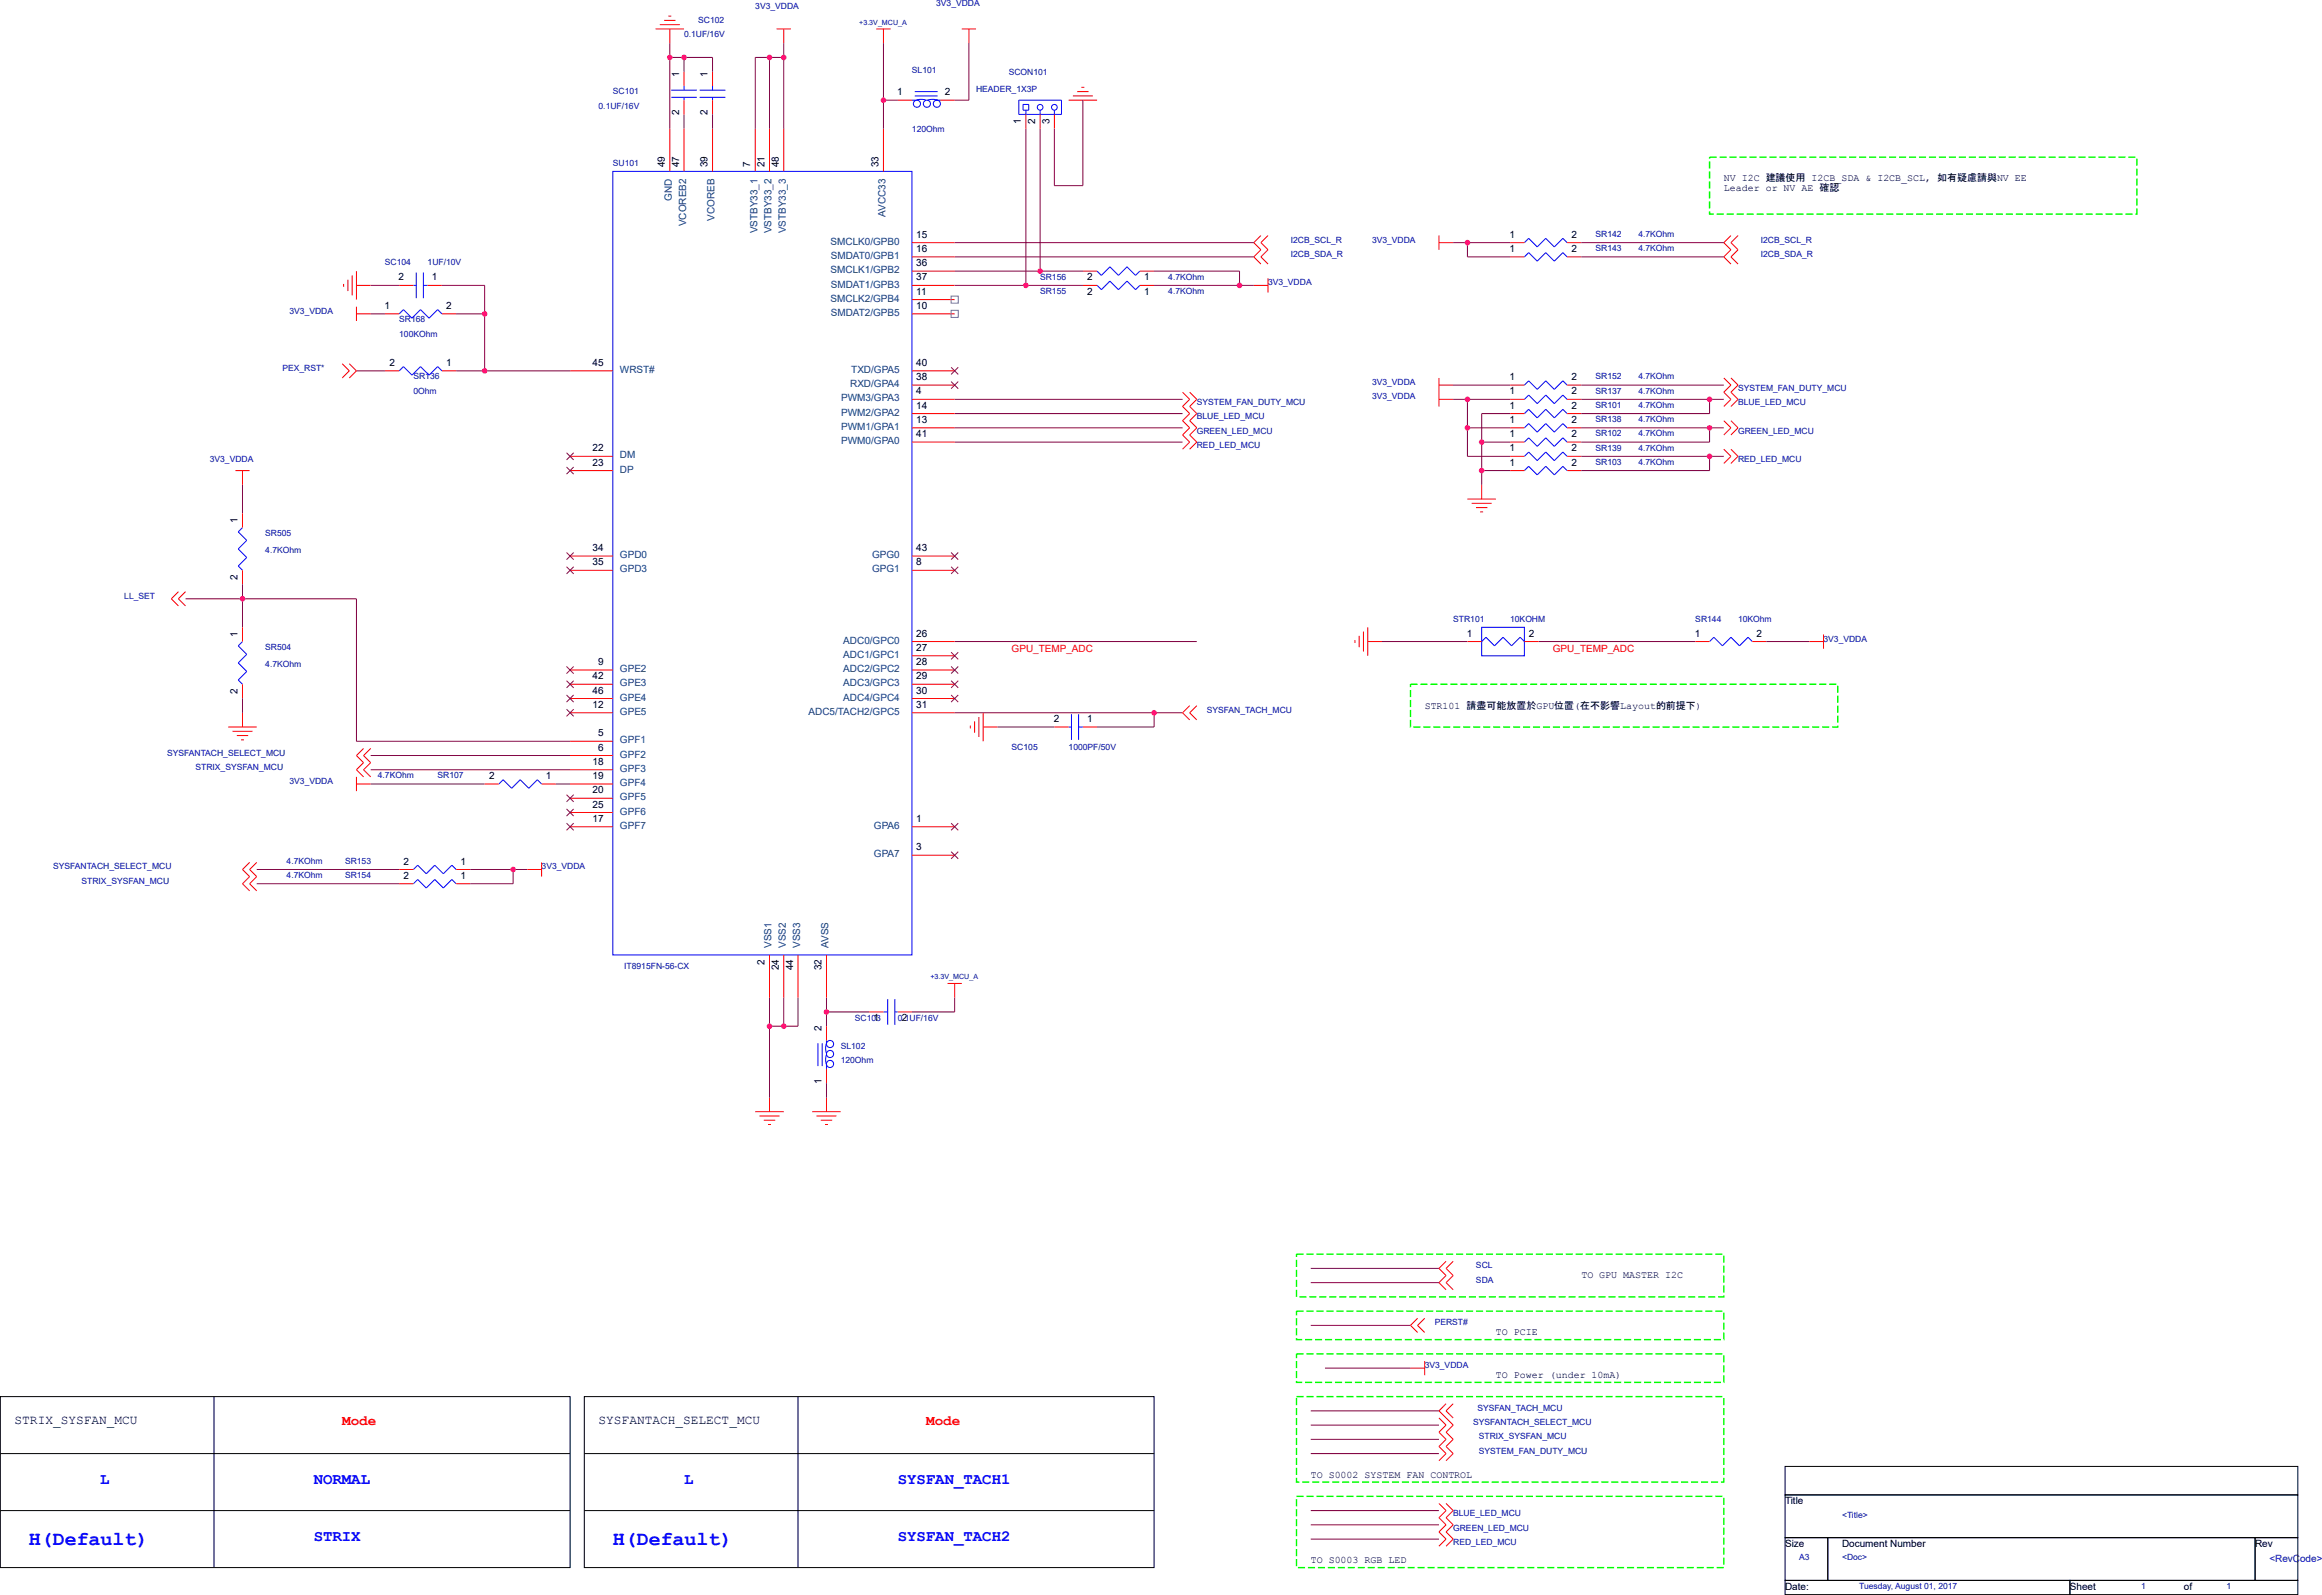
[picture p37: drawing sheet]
<svg xmlns="http://www.w3.org/2000/svg" width="271mm" height="186mm" viewBox="0 0 271 186" stroke-linecap="round" stroke-linejoin="round" font-family="sans-serif">
<defs><g id="words">
<g font-size="2.3" fill="#00f">
<text x="3.4" y="180.4">H(Default)</text>
<text x="71.6" y="180.4">H(Default)</text>
</g>
<g font-size="1.8" fill="#00f">
<text x="11.7" y="173.2">L</text>
<text x="36.6" y="173.2">NORMAL</text>
<text x="79.9" y="173.2">L</text>
<text x="104.9" y="173.2">SYSFAN_TACH1</text>
<text x="36.6" y="179.9">STRIX</text>
<text x="104.9" y="179.9">SYSFAN_TACH2</text>
</g>
<g font-size="1.7" fill="#f00">
<text x="40" y="166.4">Mode</text>
<text x="108.2" y="166.4">Mode</text>
</g>
<g font-size="1.5">
<text x="1.7" y="166.3">STRIX_SYSFAN_MCU</text>
<text x="69.9" y="166.3">SYSFANTACH_SELECT_MCU</text>
</g>
<g font-size="1.2">
<text x="79.3" y="9" transform="rotate(-90 79.3 9)">1</text>
<text x="82.6" y="9" transform="rotate(-90 82.6 9)">1</text>
<text x="104.8" y="11.1">1</text>
<text x="110.3" y="11.1">2</text>
<text x="79.3" y="13.4" transform="rotate(-90 79.3 13.4)">2</text>
<text x="82.6" y="13.4" transform="rotate(-90 82.6 13.4)">2</text>
<text x="119.2" y="14.5" transform="rotate(-90 119.2 14.5)">1</text>
<text x="120.9" y="14.5" transform="rotate(-90 120.9 14.5)">2</text>
<text x="122.6" y="14.5" transform="rotate(-90 122.6 14.5)">3</text>
<text x="77.7" y="19.5" transform="rotate(-90 77.7 19.5)">49</text>
<text x="79.3" y="19.5" transform="rotate(-90 79.3 19.5)">47</text>
<text x="82.6" y="19.5" transform="rotate(-90 82.6 19.5)">39</text>
<text x="87.6" y="19.5" transform="rotate(-90 87.6 19.5)">7</text>
<text x="89.3" y="19.5" transform="rotate(-90 89.3 19.5)">21</text>
<text x="91" y="19.5" transform="rotate(-90 91 19.5)">48</text>
<text x="102.6" y="19.5" transform="rotate(-90 102.6 19.5)">33</text>
<text x="201.3" y="21.2">NV I2C 建議使用 I2CB_SDA &amp; I2CB_SCL, 如有疑慮請與NV EE</text>
<text x="201.3" y="22.3">Leader or NV AE 確認</text>
<text x="107" y="27.8">15</text>
<text x="107" y="29.4">16</text>
<text x="176.3" y="27.8">1</text>
<text x="176.3" y="29.4">1</text>
<text x="183.5" y="27.8">2</text>
<text x="183.5" y="29.4">2</text>
<text x="46.6" y="32.7">2</text>
<text x="50.5" y="32.7">1</text>
<text x="107" y="31.1">36</text>
<text x="107" y="32.7">37</text>
<text x="107" y="34.4">11</text>
<text x="127" y="34.4">2</text>
<text x="127" y="32.7">2</text>
<text x="133.6" y="34.4">1</text>
<text x="133.6" y="32.7">1</text>
<text x="44.9" y="36.1">1</text>
<text x="52.1" y="36.1">2</text>
<text x="107" y="36.1">10</text>
<text x="45.5" y="42.7">2</text>
<text x="52.1" y="42.7">1</text>
<text x="69.2" y="42.7">45</text>
<text x="107" y="42.7">40</text>
<text x="107" y="44.4">38</text>
<text x="107" y="46.1">4</text>
<text x="107" y="47.7">14</text>
<text x="176.3" y="44.4">1</text>
<text x="176.3" y="46.1">1</text>
<text x="176.3" y="47.7">1</text>
<text x="183.5" y="44.4">2</text>
<text x="183.5" y="46.1">2</text>
<text x="183.5" y="47.7">2</text>
<text x="69.2" y="52.7">22</text>
<text x="107" y="49.4">13</text>
<text x="107" y="51">41</text>
<text x="176.3" y="51">1</text>
<text x="176.3" y="52.7">1</text>
<text x="176.3" y="49.4">1</text>
<text x="183.5" y="51">2</text>
<text x="183.5" y="52.7">2</text>
<text x="183.5" y="49.4">2</text>
<text x="69.2" y="54.4">23</text>
<text x="176.3" y="54.4">1</text>
<text x="183.5" y="54.4">2</text>
<text x="27.7" y="61.1" transform="rotate(-90 27.7 61.1)">1</text>
<text x="69.2" y="64.4">34</text>
<text x="107" y="64.4">43</text>
<text x="27.7" y="67.7" transform="rotate(-90 27.7 67.7)">2</text>
<text x="69.2" y="66">35</text>
<text x="107" y="66">8</text>
<text x="27.7" y="74.4" transform="rotate(-90 27.7 74.4)">1</text>
<text x="69.9" y="77.7">9</text>
<text x="107" y="74.3">26</text>
<text x="107" y="76">27</text>
<text x="107" y="77.7">28</text>
<text x="171.3" y="74.3">1</text>
<text x="178.6" y="74.3">2</text>
<text x="198" y="74.3">1</text>
<text x="205.2" y="74.3">2</text>
<text x="27.7" y="81.1" transform="rotate(-90 27.7 81.1)">2</text>
<text x="69.2" y="79.3">42</text>
<text x="69.2" y="81">46</text>
<text x="69.2" y="82.7">12</text>
<text x="107" y="79.3">29</text>
<text x="107" y="81">30</text>
<text x="107" y="82.7">31</text>
<text x="166.4" y="82.7">STR101 請盡可能放置於GPU位置(在不影響Layout的前提下)</text>
<text x="69.2" y="89.3">18</text>
<text x="69.9" y="86">5</text>
<text x="69.9" y="87.6">6</text>
<text x="123.1" y="84.3">2</text>
<text x="127" y="84.3">1</text>
<text x="57.1" y="91">2</text>
<text x="63.8" y="91">1</text>
<text x="69.2" y="91">19</text>
<text x="69.2" y="92.6">20</text>
<text x="69.2" y="94.3">25</text>
<text x="69.2" y="96">17</text>
<text x="107" y="96">1</text>
<text x="47.1" y="101">2</text>
<text x="53.8" y="101">1</text>
<text x="107" y="99.3">3</text>
<text x="47.1" y="102.6">2</text>
<text x="53.8" y="102.6">1</text>
<text x="89.3" y="112.7" transform="rotate(-90 89.3 112.7)">2</text>
<text x="91" y="113.3" transform="rotate(-90 91 113.3)">24</text>
<text x="92.6" y="113.3" transform="rotate(-90 92.6 113.3)">44</text>
<text x="96" y="113.3" transform="rotate(-90 96 113.3)">32</text>
<text x="102" y="119.3">1</text>
<text x="105.4" y="119.3">2</text>
<text x="96" y="120.4" transform="rotate(-90 96 120.4)">2</text>
<text x="96" y="126.6" transform="rotate(-90 96 126.6)">1</text>
<text x="184.7" y="149.3">TO GPU MASTER I2C</text>
<text x="174.7" y="155.9">TO PCIE</text>
<text x="174.7" y="160.9">TO Power (under 10mA)</text>
<text x="153.1" y="172.6">TO S0002 SYSTEM FAN CONTROL</text>
<text x="208.5" y="175.7">Title</text>
<text x="153.1" y="182.6">TO S0003 RGB LED</text>
<text x="208.5" y="180.6">Size</text>
<text x="208.5" y="185.6">Date:</text>
<text x="215.2" y="180.6">Document Number</text>
<text x="241.8" y="185.6">Sheet</text>
<text x="255.1" y="185.6">of</text>
<text x="263.4" y="180.6">Rev</text>
</g>
<g font-size="1.2" fill="#004080">
<text x="78.5" y="23.4" transform="rotate(-90 78.5 23.4)">GND</text>
<text x="80.1" y="26.4" transform="rotate(-90 80.1 26.4)">VCOREB2</text>
<text x="83.5" y="25.8" transform="rotate(-90 83.5 25.8)">VCOREB</text>
<text x="88.5" y="27.3" transform="rotate(-90 88.5 27.3)">VSTBY33_1</text>
<text x="90.1" y="27.3" transform="rotate(-90 90.1 27.3)">VSTBY33_2</text>
<text x="91.8" y="27.3" transform="rotate(-90 91.8 27.3)">VSTBY33_3</text>
<text x="97" y="28.6">SMCLK0/GPB0</text>
<text x="103.4" y="25.3" transform="rotate(-90 103.4 25.3)">AVCC33</text>
<text x="97" y="31.9">SMCLK1/GPB2</text>
<text x="97" y="35.2">SMCLK2/GPB4</text>
<text x="97" y="30.2">SMDAT0/GPB1</text>
<text x="97" y="33.6">SMDAT1/GPB3</text>
<text x="97" y="36.9">SMDAT2/GPB5</text>
<text x="72.4" y="43.6">WRST#</text>
<text x="98.3" y="46.9">PWM3/GPA3</text>
<text x="99.3" y="45.2">RXD/GPA4</text>
<text x="99.4" y="43.6">TXD/GPA5</text>
<text x="72.4" y="53.5">DM</text>
<text x="98.3" y="48.5">PWM2/GPA2</text>
<text x="98.3" y="50.2">PWM1/GPA1</text>
<text x="98.3" y="51.9">PWM0/GPA0</text>
<text x="72.4" y="55.2">DP</text>
<text x="72.4" y="65.2">GPD0</text>
<text x="101.9" y="65.2">GPG0</text>
<text x="72.4" y="66.8">GPD3</text>
<text x="101.9" y="66.8">GPG1</text>
<text x="98.5" y="75.2">ADC0/GPC0</text>
<text x="98.5" y="76.8">ADC1/GPC1</text>
<text x="72.4" y="78.5">GPE2</text>
<text x="72.4" y="80.2">GPE3</text>
<text x="72.4" y="81.8">GPE4</text>
<text x="72.4" y="83.5">GPE5</text>
<text x="94.4" y="83.5">ADC5/TACH2/GPC5</text>
<text x="98.5" y="78.5">ADC2/GPC2</text>
<text x="98.5" y="80.2">ADC3/GPC3</text>
<text x="98.5" y="81.8">ADC4/GPC4</text>
<text x="72.4" y="86.8">GPF1</text>
<text x="72.4" y="88.5">GPF2</text>
<text x="72.4" y="90.1">GPF3</text>
<text x="72.4" y="91.8">GPF4</text>
<text x="72.4" y="93.5">GPF5</text>
<text x="72.4" y="95.1">GPF6</text>
<text x="72.4" y="96.8">GPF7</text>
<text x="102.1" y="96.8">GPA6</text>
<text x="102.1" y="100.1">GPA7</text>
<text x="90.1" y="110.7" transform="rotate(-90 90.1 110.7)">VSS1</text>
<text x="91.8" y="110.7" transform="rotate(-90 91.8 110.7)">VSS2</text>
<text x="93.5" y="110.7" transform="rotate(-90 93.5 110.7)">VSS3</text>
<text x="96.8" y="110.7" transform="rotate(-90 96.8 110.7)">AVSS</text>
</g>
<g font-size="1.2" fill="#f00">
<text x="118.2" y="76.1">GPU_TEMP_ADC</text>
<text x="181.4" y="76.1">GPU_TEMP_ADC</text>
</g>
<text font-size="1.2" fill="#0000a0" x="265.1" y="182.4">&lt;RevCode&gt;</text>
<g font-size="1" fill="#0000a0">
<text x="79.9" y="4.4">0.1UF/16V</text>
<text x="81.6" y="2.7">SC102</text>
<text x="88.2" y="1.1">3V3_VDDA</text>
<text x="109.3" y=".7">3V3_VDDA</text>
<text x="71.6" y="11">SC101</text>
<text x="106.5" y="8.5">SL101</text>
<text x="114" y="10.7">HEADER_1X3P</text>
<text x="117.8" y="8.7">SCON101</text>
<text x="69.9" y="12.7">0.1UF/16V</text>
<text x="106.5" y="15.4">120Ohm</text>
<text x="71.6" y="19.4">SU101</text>
<text x="150.8" y="30">I2CB_SDA_R</text>
<text x="150.8" y="28.3">I2CB_SCL_R</text>
<text x="160.3" y="28.3">3V3_VDDA</text>
<text x="186.4" y="27.7">SR142</text>
<text x="186.4" y="29.3">SR143</text>
<text x="191.4" y="27.7">4.7KOhm</text>
<text x="191.4" y="29.3">4.7KOhm</text>
<text x="205.7" y="30">I2CB_SDA_R</text>
<text x="205.7" y="28.3">I2CB_SCL_R</text>
<text x="45" y="31">SC104</text>
<text x="50" y="31">1UF/10V</text>
<text x="121.5" y="34.3">SR155</text>
<text x="121.5" y="32.7">SR156</text>
<text x="136.5" y="34.3">4.7KOhm</text>
<text x="136.5" y="32.7">4.7KOhm</text>
<text x="148.1" y="33.3">3V3_VDDA</text>
<text x="33.8" y="36.7">3V3_VDDA</text>
<text x="46.6" y="37.7">SR168</text>
<text x="46.6" y="39.3">100KOhm</text>
<text x="33" y="43.3">PEX_RST*</text>
<text x="48.3" y="44.3">SR136</text>
<text x="48.3" y="46">0Ohm</text>
<text x="139.8" y="47.3">SYSTEM_FAN_DUTY_MCU</text>
<text x="160.3" y="45">3V3_VDDA</text>
<text x="160.3" y="46.6">3V3_VDDA</text>
<text x="186.4" y="44.3">SR152</text>
<text x="186.4" y="46">SR137</text>
<text x="186.4" y="47.6">SR101</text>
<text x="191.4" y="44.3">4.7KOhm</text>
<text x="191.4" y="46">4.7KOhm</text>
<text x="191.4" y="47.6">4.7KOhm</text>
<text x="203" y="47.3">BLUE_LED_MCU</text>
<text x="203" y="45.6">SYSTEM_FAN_DUTY_MCU</text>
<text x="24.5" y="54">3V3_VDDA</text>
<text x="139.8" y="52.3">RED_LED_MCU</text>
<text x="139.8" y="50.6">GREEN_LED_MCU</text>
<text x="139.8" y="49">BLUE_LED_MCU</text>
<text x="186.4" y="51">SR102</text>
<text x="186.4" y="52.6">SR139</text>
<text x="186.4" y="49.3">SR138</text>
<text x="191.4" y="51">4.7KOhm</text>
<text x="191.4" y="52.6">4.7KOhm</text>
<text x="191.4" y="49.3">4.7KOhm</text>
<text x="203" y="54">RED_LED_MCU</text>
<text x="203" y="50.6">GREEN_LED_MCU</text>
<text x="186.4" y="54.3">SR103</text>
<text x="191.4" y="54.3">4.7KOhm</text>
<text x="31" y="62.6">SR505</text>
<text x="31" y="64.6">4.7KOhm</text>
<text x="14.5" y="69.9">LL_SET</text>
<text x="31" y="75.9">SR504</text>
<text x="31" y="77.9">4.7KOhm</text>
<text x="169.7" y="72.6">STR101</text>
<text x="176.4" y="72.6">10KOHM</text>
<text x="198" y="72.6">SR144</text>
<text x="203" y="72.6">10KOhm</text>
<text x="213" y="74.9">3V3_VDDA</text>
<text x="141" y="83.2">SYSFAN_TACH_MCU</text>
<text x="19.5" y="88.2">SYSFANTACH_SELECT_MCU</text>
<text x="22.8" y="89.9">STRIX_SYSFAN_MCU</text>
<text x="118.2" y="87.6">SC105</text>
<text x="124.8" y="87.6">1000PF/50V</text>
<text x="33.8" y="91.6">3V3_VDDA</text>
<text x="44.1" y="90.9">4.7KOhm</text>
<text x="51.1" y="90.9">SR107</text>
<text x="6.2" y="101.5">SYSFANTACH_SELECT_MCU</text>
<text x="33.5" y="100.9">4.7KOhm</text>
<text x="40.3" y="100.9">SR153</text>
<text x="63.3" y="101.5">3V3_VDDA</text>
<text x="9.5" y="103.2">STRIX_SYSFAN_MCU</text>
<text x="33.5" y="102.5">4.7KOhm</text>
<text x="40.3" y="102.5">SR154</text>
<text x="72.9" y="113.2">IT8915FN-56-CX</text>
<text x="99.9" y="119.2">SC103</text>
<text x="104.9" y="119.2">0.1UF/16V</text>
<text x="98.2" y="122.5">SL102</text>
<text x="98.2" y="124.2">120Ohm</text>
<text x="172.4" y="149.8">SDA</text>
<text x="172.4" y="148.1">SCL</text>
<text x="167.6" y="154.8">PERST#</text>
<text x="166.4" y="159.8">3V3_VDDA</text>
<text x="172.1" y="166.4">SYSFANTACH_SELECT_MCU</text>
<text x="172.6" y="164.8">SYSFAN_TACH_MCU</text>
<text x="172.7" y="168.1">STRIX_SYSFAN_MCU</text>
<text x="172.7" y="169.7">SYSTEM_FAN_DUTY_MCU</text>
<text x="169.7" y="178.7">GREEN_LED_MCU</text>
<text x="169.7" y="177.1">BLUE_LED_MCU</text>
<text x="215.2" y="177.2">&lt;Title&gt;</text>
<text x="169.7" y="180.4">RED_LED_MCU</text>
<text x="210.2" y="182.2">A3</text>
<text x="215.2" y="182.2">&lt;Doc&gt;</text>
<text x="217.2" y="185.6">Tuesday, August 01, 2017</text>
<text x="250.1" y="185.6">1</text>
<text x="260.1" y="185.6">1</text>
</g>
<g font-size=".8" fill="#0000a0">
<text x="100.4" y="2.9">+3.3V_MCU_A</text>
<text x="108.7" y="114.3">+3.3V_MCU_A</text>
</g>
</g></defs>
<g fill="#000" stroke="#00f" stroke-width=".12">
<path d="M46.6 36.7l.5-.5zM47.1 36.2l1 1zM49.1 36.2l-1 1zM49.1 36.2l1 1zM51.1 36.2l-1 1zM51.1 36.2l.5 .5zM128.1 33.3l.5 .5zM128.1 31.7l.5 .5zM129.6 32.8l-1 1zM128.6 32.2l1-1zM129.6 32.8l1 1zM129.6 31.2l1 1z"/>
<path d="M131.6 32.8l-1 1zM131.6 31.2l-1 1zM131.6 32.8l1 1zM131.6 31.2l1 1zM132.6 33.8l.5-.5zM132.6 32.2l.5-.5zM178.6 27.8l-.5 .5zM178.1 30l.5-.5zM178.6 27.8l1 1zM178.6 29.5l1 1zM180.6 27.8l-1 1zM179.6 30.5l1-1z"/>
<path d="M180.6 27.8l1 1zM180.6 29.5l1 1zM182.5 27.8l-.9 1zM181.6 30.5l.9-1zM182.5 27.8l.5 .5zM182.5 29.5l.5 .5zM46.6 43.3l.5-.5zM47.1 42.8l1 1zM49.1 42.8l-1 1zM49.1 42.8l1 1zM51.1 42.8l-1 1zM51.1 42.8l.5 .5z"/>
<path d="M178.1 55l.5-.5zM178.1 45l.5-.5zM178.1 51.6l.5-.5zM178.1 53.3l.5-.5zM178.1 46.6l.5-.5zM178.1 48.3l.5-.5zM178.1 50l.5-.5zM178.6 54.5l1 1zM178.6 44.5l1 1zM178.6 51.1l1 1zM178.6 52.8l1 1zM178.6 46.1l1 1z"/>
<path d="M178.6 47.8l1 1zM178.6 49.5l1 1zM180.6 54.5l-1 1zM180.6 44.5l-1 1zM179.6 52.1l1-1zM180.6 52.8l-1 1zM179.6 47.1l1-1zM180.6 47.8l-1 1zM180.6 49.5l-1 1zM180.6 54.5l1 1zM180.6 44.5l1 1zM180.6 51.1l1 1z"/>
<path d="M180.6 52.8l1 1zM180.6 46.1l1 1zM180.6 47.8l1 1zM180.6 49.5l1 1zM182.5 54.5l-.9 1zM182.5 44.5l-.9 1zM181.6 52.1l.9-1zM182.5 52.8l-.9 1zM181.6 47.1l.9-1zM181.6 48.8l.9-1zM182.5 49.5l-.9 1zM182.5 54.5l.5 .5z"/>
<path d="M182.5 44.5l.5 .5zM182.5 51.1l.5 .5zM182.5 52.8l.5 .5zM182.5 46.1l.5 .5zM182.5 47.8l.5 .5zM182.5 49.5l.5 .5zM27.8 79.4l.5 .5zM27.8 77.4l1 1zM27.8 75.4l1 1zM27.8 66.1l.5 .5zM27.8 64.1l1 1zM27.8 62.1l1 1z"/>
<path d="M28.3 74.9l-.5 .5zM27.8 62.1l.5-.5zM28.8 78.4l-1 1zM28.8 76.4l-1 1zM28.8 65.1l-1 1zM28.8 63.1l-1 1zM173.1 74.9l.5-.5zM173.6 74.4l1 1zM174.6 75.4l1-1zM175.6 74.4l1 1zM176.6 75.4l1-1zM177.6 74.4l.5 .5z"/>
<path d="M199.7 74.9l.5-.5zM200.2 74.4l1 1zM201.2 75.4l1-1zM202.2 74.4l1 1zM203.2 75.4l1-1zM204.2 74.4l.5 .5zM58.3 91.6l.5-.5zM58.8 91.1l1 1zM60.8 91.1l-1 1zM60.8 91.1l1 1zM62.8 91.1l-1 1zM62.8 91.1l.5 .5z"/>
<path d="M48.8 101l-.5 .5zM48.8 102.7l-.5 .5zM48.8 101l1 1zM48.8 102.7l1 1zM50.8 101l-1 1zM49.8 103.7l1-1zM50.8 101l1 1zM50.8 102.7l1 1zM52.8 101l-1 1zM52.8 102.7l-1 1zM52.8 101l.5 .5zM52.8 102.7l.5 .5z"/>
</g>
<g fill="none" stroke="#00f" stroke-width=".12">
<path d="M78.4 10.5h3M78.4 11.4h3M79.9 10v.5M79.9 11.4v.3M81.7 10.5h3M81.7 11.4h3M83.2 10v.5M83.2 11.4v.3M106.5 11.7h.5a1.74 1.74 0 0 1 1.2 0M106.9 11.2h2.6M106.9 10.7h2.6M108.3 11.7a1.74 1.74 0 0 1 1.2 0"/>
<path d="M109.3 11.7h.5M119 11.7h5v1.7h-5zM119.5 12.2h.7v.7h-.7zM119.8 12.9v.5M121.5 12.9v.5M123.2 12.9v.5M48.3 33.3h.3M48.6 31.8v3M49.5 31.8v3M49.5 33.3h.5M71.6 20h34.9v91.5h-34.9zM173.1 73.3h5v3.3h-5z"/>
<path d="M124.8 84.9h.4M125.2 83.4v3M126 83.4v3M126 84.9h.5M103.2 118.2h.5M103.7 116.7v3M104.5 116.7v3M104.5 118.2h.4M95.5 121.8v2.7M96 121.8v2.7M96.5 123.2a1.74 1.74 0 0 0 0 1.1v.5M96.5 121.8a1.74 1.74 0 0 0 0 1.2"/>
<path d="M96.5 121.5v.5"/>
<circle cx="107.1" cy="12.1" r=".42"/>
<circle cx="108.3" cy="12.1" r=".42"/>
<circle cx="109.4" cy="12.1" r=".42"/>
<circle cx="121.5" cy="12.5" r=".33"/>
<circle cx="123.2" cy="12.5" r=".33"/>
<circle cx="97" cy="124.2" r=".42"/>
<circle cx="97" cy="123.1" r=".42"/>
<circle cx="97" cy="121.9" r=".42"/>
</g>
<g fill="none" stroke="#f00" stroke-width=".12">
<path d="M76.6 3.4h3.3M77.1 2.9h2.3M77.6 2.4h1.3M78.1 1.9h.3M78.2 3.4v1.6M78.2 15v5M79.9 8.4v1.6M79.9 11.7v1.7M79.9 15v5M83.2 8.4v1.6M83.2 11.7v1.7M83.2 15v5"/>
<path d="M88.2 15v5M89.9 15v5M90.7 3.4h1.7M91.5 3.4v1.6M91.5 15v5M102.4 3.4h1.6M103.2 3.4v1.6M103.2 15v5M104.9 11.7h1.6M109.8 11.7h1.7M112.3 3.4h1.7M113.2 3.4v1.6"/>
<path d="M119.8 13.4v1.6M121.5 13.4v1.6M123.2 13.4v1.6M124.8 11.7h3.3M125.3 11.2h2.3M125.8 10.7h1.3M126.3 10.2h.3M40.1 33.2v.3M40.6 32.7v1.3M41.1 32.2v2.3M41.6 36.7h1.7M41.6 33.3h1.7"/>
<path d="M41.6 31.7v3.3M41.6 35.8v1.7M45 36.7h1.6M46.6 33.3h1.7M50 33.3h1.6M51.6 36.7h1.7M106.5 28.3h5M106.5 30h5M106.5 36.7h5M106.5 33.3h5M106.5 31.7h5M106.5 35h5"/>
<path d="M126.5 33.3h1.6M126.5 31.7h1.6M133.1 33.3h1.7M133.1 31.7h1.7M146.4 33.3h1.7M148.1 32.5v1.7M168.1 28.3h1.6M168.1 27.5v1.7M176.4 28.3h1.7M176.4 30h1.7M183 28.3h1.7M183 30h1.7"/>
<path d="M27.5 55h1.7M28.3 55v1.6M28.3 59.9v1.7M45 43.3h1.6M51.6 43.3h1.7M66.6 55h5M66.6 53.3h5M66.6 43.3h5M106.5 45h5M106.5 51.6h5M106.5 46.6h5M106.5 48.3h5"/>
<path d="M106.5 43.3h5M106.5 50h5M168.1 45h1.6M168.1 46.6h1.6M168.1 44.1v3.4M171.4 58.3h3.3M171.9 58.8h2.3M172.4 59.3h1.3M172.9 59.8h.3M173.1 56.6v1.7M176.4 55h1.7M176.4 45h1.7"/>
<path d="M176.4 51.6h1.7M176.4 53.3h1.7M176.4 46.6h1.7M176.4 48.3h1.7M176.4 50h1.7M183 55h1.7M183 45h1.7M183 51.6h1.7M183 53.3h1.7M183 46.6h1.7M183 48.3h1.7M183 50h1.7"/>
<path d="M28.3 66.6v1.7M28.3 73.3v1.6M28.3 79.9v1.7M66.6 64.9h5M66.6 66.6h5M66.6 78.2h5M66.6 79.9h5M106.5 74.9h5M106.5 64.9h5M106.5 66.6h5M106.5 78.2h5M106.5 79.9h5"/>
<path d="M106.5 76.6h5M158.3 74.8v.3M158.8 74.3v1.3M159.3 73.8v2.3M159.8 74.9h1.6M159.8 73.3v3.3M171.4 74.9h1.7M178.1 74.9h1.6M198 74.9h1.7M204.7 74.9h1.6M211.3 74.9h1.7M213 74.1v1.6"/>
<path d="M26.7 84.9h3.3M27.2 85.4h2.3M27.7 85.9h1.3M28.2 86.4h.3M28.3 83.2v1.7M41.6 91.6h1.7M41.6 90.7v1.7M56.6 91.6h1.7M63.3 91.6h1.6M66.6 91.6h5M66.6 81.6h5M66.6 83.2h5"/>
<path d="M66.6 86.6h5M66.6 88.2h5M66.6 89.9h5M66.6 93.2h5M66.6 94.9h5M66.6 96.5h5M106.5 81.6h5M106.5 83.2h5M106.5 96.5h5M106.5 99.9h5M113.3 84.7v.4M113.8 84.2v1.4"/>
<path d="M114.3 83.7v2.4M114.8 84.9h1.7M114.8 83.2v3.4M123.2 84.9h1.6M126.5 84.9h1.6M46.6 101.5h1.7M46.6 103.2h1.7M53.3 101.5h1.6M53.3 103.2h1.6M61.6 101.5h1.7M63.3 100.7v1.7M89.9 111.5v5"/>
<path d="M91.5 111.5v5M93.2 111.5v5M96.5 111.5v5M96.5 119.8v1.7M101.5 118.2h1.7M104.9 118.2h1.6M110.7 114.8h1.6M111.5 114.8v1.7M88.2 129.8h3.3M88.7 130.3h2.3M89.2 130.8h1.3M89.7 131.3h.3"/>
<path d="M89.9 128.2v1.6M94.9 129.8h3.3M95.4 130.3h2.3M95.9 130.8h1.3M96.4 131.3h.3M96.5 124.8v1.7M96.5 128.2v1.6M164.7 159.8h1.7M166.4 158.9v1.7"/>
</g>
<g fill="#000" stroke="#804000" stroke-width=".12">
<path d="M66.2 52.9l.8 .8zM66.2 54.5l.8 .9zM66.2 53.7l.8-.8zM66.2 55.4l.8-.9zM111.1 42.9l.8 .8zM111.1 44.6l.8 .8zM111.1 43.7l.8-.8zM111.1 45.4l.8-.8zM66.2 64.5l.8 .9zM66.2 66.2l.8 .8zM66.2 77.8l.8 .9zM66.2 79.5l.8 .8z"/>
<path d="M66.2 65.4l.8-.9zM66.2 67l.8-.8zM66.2 78.7l.8-.9zM66.2 80.3l.8-.8zM111.1 64.5l.8 .9zM111.1 66.2l.8 .8zM111.1 76.2l.8 .8zM111.1 77.8l.8 .9zM111.1 79.5l.8 .8zM111.1 65.4l.8-.9zM111.1 67l.8-.8zM111.9 76.2l-.8 .8z"/>
<path d="M111.1 78.7l.8-.9zM111.1 80.3l.8-.8zM66.2 81.2l.8 .8zM66.2 82.8l.8 .9zM66.2 92.8l.8 .8zM66.2 94.5l.8 .8zM66.2 96.1l.8 .9zM66.2 82l.8-.8zM66.2 83.7l.8-.9zM66.2 93.6l.8-.8zM66.2 95.3l.8-.8zM66.2 97l.8-.9z"/>
<path d="M111.1 81.2l.8 .8zM111.1 96.1l.8 .9zM111.1 99.5l.8 .8zM111.1 82l.8-.8zM111.1 97l.8-.9zM111.1 100.3l.8-.8z"/>
</g>
<path d="M111.1 34.6h.8v.8h-.8zM111.1 36.2h.8v.9h-.8z" fill="none" stroke="#808080" stroke-width=".12"/>
<g fill="#000" stroke="#f00" stroke-width=".12">
<path d="M146.4 30l.9 .8zM147.3 29.2l-.9 .8zM146.4 28.3l.9 .9zM147.3 27.5l-.9 .8zM147.3 30l.8-.8zM147.3 30l.8 .8zM147.3 28.3l.8-.8zM147.3 28.3l.8 .9zM201.3 30l.9 .8zM201.3 30l.9-.8zM201.3 28.3l.9 .9zM201.3 28.3l.9-.8z"/>
<path d="M202.2 30l.8-.8zM202.2 30l.8 .8zM202.2 28.3l.8-.8zM202.2 28.3l.8 .9zM40 42.5l.8 .8zM40.8 43.3l-.8 .8zM41.6 43.3l-.8 .8zM40.8 42.5l.8 .8zM138.1 50.8l.9 .8zM138.1 52.5l.9-.9zM138.1 49.1l.9 .9zM138.1 50.8l.9-.8z"/>
<path d="M138.1 47.5l.9 .8zM139 48.3l-.9 .8zM138.1 45.8l.9 .8zM139 46.6l-.9 .9zM139 50.8l.8 .8zM139 52.5l.8-.9zM139 49.1l.8 .9zM139 50.8l.8-.8zM139 47.5l.8 .8zM139.8 48.3l-.8 .8zM139 45.8l.8 .8zM139.8 46.6l-.8 .9z"/>
<path d="M201.3 52.5l.9 .8zM201.3 54.1l.9-.8zM201.3 49.1l.9 .9zM201.3 50.8l.9-.8zM201.3 45.8l.9 .8zM202.2 46.6l-.9 .9zM201.3 44.1l.9 .9zM201.3 45.8l.9-.8zM202.2 52.5l.8 .8zM202.2 54.1l.8-.8zM202.2 49.1l.8 .9zM202.2 50.8l.8-.8z"/>
<path d="M202.2 45.8l.8 .8zM203 46.6l-.8 .9zM202.2 44.1l.8 .9zM202.2 45.8l.8-.8zM20 69.9l.8 .9zM20.8 69.1l-.8 .8zM20.8 69.9l.9 .9zM21.7 69.1l-.9 .8zM41.6 88.2l.9 .9zM41.6 88.2l.9-.8zM41.6 89.9l.9 .8zM41.6 89.9l.9-.8z"/>
<path d="M42.5 88.2l.8 .9zM42.5 88.2l.8-.8zM42.5 89.9l.8 .8zM42.5 89.9l.8-.8zM138.1 83.2l.9 .9zM138.1 83.2l.9-.8zM139 83.2l.8-.8zM139 83.2l.8 .9zM28.3 101.5l.9 .9zM29.2 100.7l-.9 .8zM28.3 103.2l.9 .8zM29.2 102.4l-.9 .8z"/>
<path d="M29.2 101.5l.8 .9zM30 100.7l-.8 .8zM29.2 103.2l.8 .8zM30 102.4l-.8 .8zM164.7 154.8l.9 .8zM164.7 154.8l.9-.9zM166.4 153.9l-.8 .9zM165.6 154.8l.8 .8zM168.1 149.8l.8 .8zM168.9 149l-.8 .8zM168.1 148.1l.8 .9zM168.9 147.3l-.8 .8z"/>
<path d="M168.9 149.8l.8-.8zM168.9 149.8l.8 .8zM168.9 148.1l.8-.8zM168.9 148.1l.8 .9zM168.1 164.8l.8 .8zM168.9 163.9l-.8 .9zM168.1 178.9l.8 .8zM168.9 179.7l-.8 .9zM168.1 177.2l.8 .9zM168.9 178.1l-.8 .8zM168.1 175.6l.8 .8zM168.1 177.2l.8-.8z"/>
<path d="M168.9 164.8l.8-.9zM168.9 164.8l.8 .8zM168.9 166.4l-.8 .9zM168.1 165.6l.8 .8zM168.9 168.1l-.8 .8zM168.1 167.3l.8 .8zM168.9 169.7l-.8 .9zM168.1 168.9l.8 .8zM168.9 178.9l.8 .8zM169.7 179.7l-.8 .9zM168.9 177.2l.8 .9zM169.7 178.1l-.8 .8z"/>
<path d="M168.9 175.6l.8 .8zM168.9 177.2l.8-.8zM169.7 166.4l-.8 .9zM168.9 165.6l.8 .8zM169.7 168.1l-.8 .8zM168.9 167.3l.8 .8zM169.7 169.7l-.8 .9zM168.9 168.9l.8 .8z"/>
</g>
<path d="M208.5 171.2h59.9v3.4h-59.9zM208.5 174.6h59.9v5h-59.9zM208.5 179.6h5v5h-5zM213.5 179.6h49.9v5h-49.9zM263.4 179.6h5v5h-5zM208.5 184.6h33.3v1.6h-33.3zM241.8 184.6h26.6v1.6h-26.6z" fill="none" stroke="#000" stroke-width=".12"/>
<g fill="none" stroke="#800040" stroke-width=".12">
<path d="M78.2 5v10M78.2 6.7h5v1.7M79.9 6.7v1.7M79.9 13.4v1.6M83.2 13.4v1.6M89.9 6.7v8.3M91.5 5v10M91.5 6.7h-3.3v8.3M103.2 11.7h1.7M103.2 5v10M113.2 5v6.7h-1.7M119.8 15v18.3"/>
<path d="M121.5 15v16.7M126.5 11.7v10h-3.3v-6.7M43.3 33.3h3.3M43.3 36.7h1.7M51.6 33.3h5v10M53.3 36.7h3.3M111.5 28.3h34.9M111.5 30h34.9M111.5 31.7h15M111.5 33.3h15M134.8 31.7h10v1.6M134.8 33.3h11.6"/>
<path d="M169.7 28.3h6.7M171.4 28.3v1.7h5M184.7 28.3h16.6M184.7 30h16.6M28.3 56.6v3.3M41.6 43.3h3.4M53.3 43.3h13.3M111.5 46.6h26.6M111.5 48.3h26.6M111.5 50h26.6M111.5 51.6h26.6M169.7 46.6h6.7"/>
<path d="M169.7 45h6.7M171.4 50h5M171.4 46.6v6.7h5M173.1 51.6h3.3M173.1 55h3.3M176.4 48.3h-3.3v8.3M184.7 46.6h16.6M184.7 50h16.6M184.7 53.3h16.6M184.7 45h16.6M199.7 46.6v1.7h-15M199.7 50v1.6h-15"/>
<path d="M199.7 53.3v1.7h-15M21.7 69.9h19.9v16.7h25M28.3 68.3v5M111.5 74.9h28.3M161.4 74.9h10M179.7 74.9h18.3M206.3 74.9h5M28.3 81.6v1.6M43.3 88.2h23.3M43.3 89.9h23.3M43.3 91.6h13.3M64.9 91.6h1.7"/>
<path d="M111.5 83.2h26.6M116.5 84.9h6.7M134.8 83.2v1.7h-6.7M30 101.5h16.6M30 103.2h16.6M54.9 101.5h6.7M59.9 101.5v1.7h-5M89.9 116.5v11.7M91.5 116.5v3.3M93.2 116.5v3.3h-3.3M96.5 116.5v3.3M96.5 118.2h5"/>
<path d="M111.5 116.5v1.7h-5M96.5 126.5v1.7M153.1 148.1h15M153.1 149.8h15M153.1 154.8h11.6M154.8 159.8h9.9M153.1 169.7h15M153.1 176.4h15M153.1 178.1h15M153.1 179.7h15M153.1 164.8h15M153.1 166.4h15"/>
<path d="M153.1 168.1h15"/>
</g>
<g fill="#f0f">
<circle cx="103.2" cy="11.7" r=".33"/>
<circle cx="89.9" cy="119.8" r=".33"/>
<circle cx="91.5" cy="119.8" r=".33"/>
<circle cx="96.5" cy="118.2" r=".33"/>
<circle cx="56.6" cy="43.3" r=".33"/>
<circle cx="78.2" cy="6.7" r=".33"/>
<circle cx="79.9" cy="6.7" r=".33"/>
<circle cx="91.5" cy="6.7" r=".33"/>
<circle cx="89.9" cy="6.7" r=".33"/>
<circle cx="199.7" cy="50" r=".33"/>
<circle cx="199.7" cy="53.3" r=".33"/>
<circle cx="199.7" cy="46.6" r=".33"/>
<circle cx="171.4" cy="46.6" r=".33"/>
<circle cx="171.4" cy="50" r=".33"/>
<circle cx="56.6" cy="36.7" r=".33"/>
<circle cx="171.4" cy="28.3" r=".33"/>
<circle cx="173.1" cy="51.6" r=".33"/>
<circle cx="173.1" cy="55" r=".33"/>
<circle cx="59.9" cy="101.5" r=".33"/>
<circle cx="119.8" cy="33.3" r=".33"/>
<circle cx="121.5" cy="31.7" r=".33"/>
<circle cx="134.8" cy="83.2" r=".33"/>
<circle cx="144.8" cy="33.3" r=".33"/>
<circle cx="28.3" cy="69.9" r=".33"/>
</g>
<path d="M0 163.1h66.6v20h-66.6zM0 169.7h66.6M0 176.4h66.6M25 163.1v20M68.3 163.1h66.5v20h-66.5zM68.3 169.7h66.5M68.3 176.4h66.5M93.2 163.1v20" fill="none" stroke="#000" stroke-width=".12"/>
<path d="M199.7 18.4h49.9v6.6h-49.9zM164.7 79.9h50v5h-50zM151.4 146.5h49.9v4.9h-49.9zM151.4 153.1h49.9v3.3h-49.9zM151.4 158.1h49.9v3.3h-49.9zM151.4 163.1h49.9v10h-49.9zM151.4 174.7h49.9v8.4h-49.9z" fill="none" stroke="#0f0" stroke-width=".17" stroke-dasharray=".8 .3" stroke-linecap="butt"/>
<use href="#words"/>
</svg>
